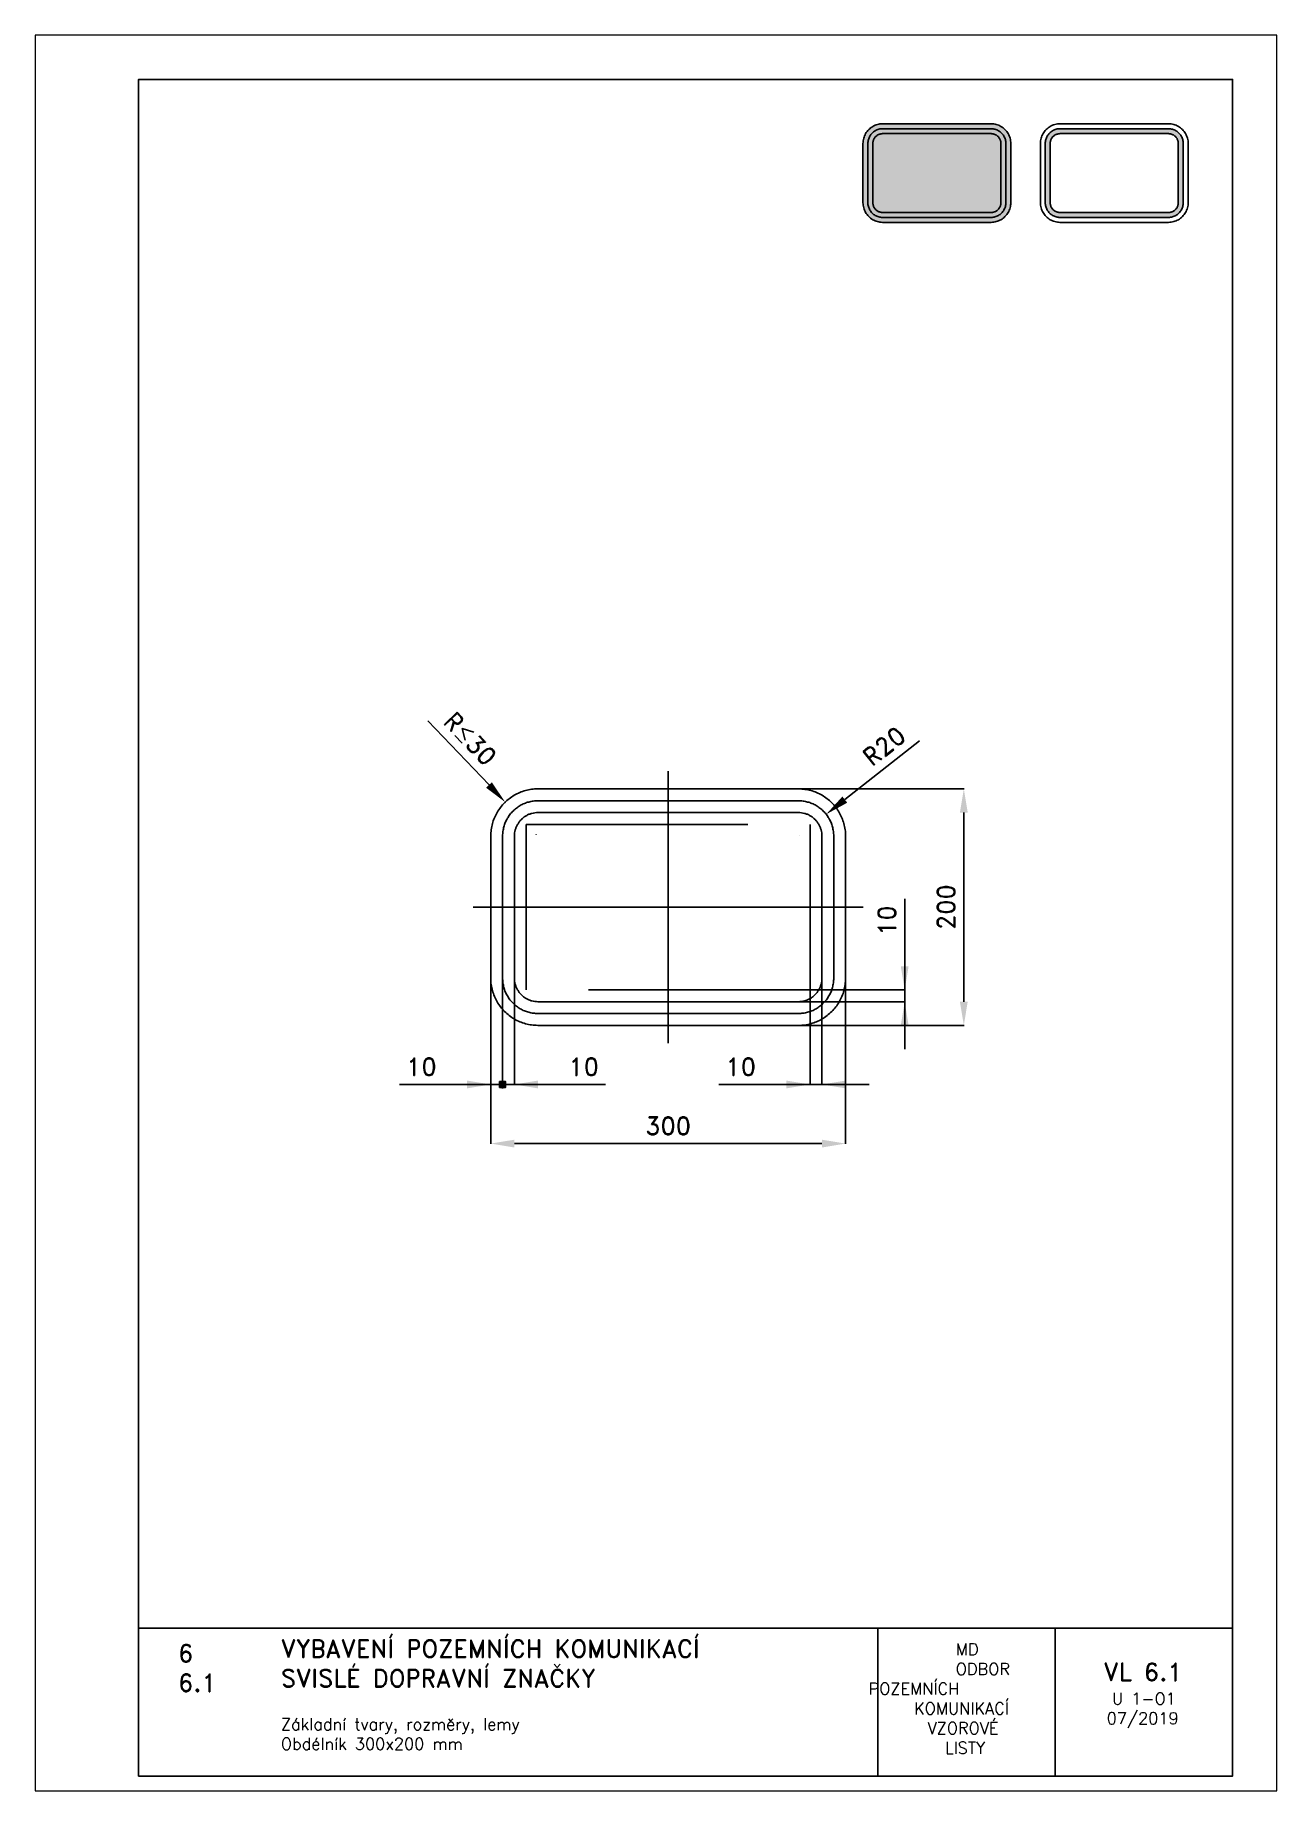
# Paper-space layout 'U 1-O1-Obdélník (300x200)' of a CAD drawing. Header units: millimetres. Extents: x 0 to 210, y 0 to 297.
# The model-space entities are those that its viewports show. They can reach past a viewport. Long polylines and large blocks are cut down to what shows.
import ezdxf

# ---------------------------------------------------------------- set-up
doc = ezdxf.new("R2010")
doc.units = ezdxf.units.MM
doc.header["$LTSCALE"] = 5
doc.linetypes.add('ČERCHOVANÁX2', pattern=[2, 1, -0.5, 0, -0.5])
doc.linetypes.add('ČÁRKOVANÁX2', pattern=[1.5, 1, -0.5])
for name, color, linetype in [('Kóty', 2, 'Continuous'), ('Rozpiska', 7, 'Continuous'), ('Značka', 7, 'Continuous')]:
    doc.layers.add(name, color=color, linetype=linetype)
doc.layers.add('Rámeček', color=6, linetype='Continuous', plot=False)
doc.styles.get("Standard").update_dxf_attribs({"font": 'romand.shx', "height": 15})
doc.dimstyles.get("Standard").update_dxf_attribs({"dimtxt": 15, "dimasz": 20, "dimexe": 0.18, "dimexo": 0.0625, "dimgap": 7.5, "dimtad": 1, "dimdec": 0, "dimzin": 0, "dimdsep": 46, "dimtxsty": 'Standard', "dimcen": 0.09, "dimadec": 0, "dimazin": 0, "dimtfac": 1, "dimtdec": 0, "dimtofl": 0, "dimtmove": 0, "dimatfit": 3, "dimfxl": 1, "dimtolj": 1, "dimtzin": 0, "dimarcsym": 0})

psp = doc.layouts.new('U 1-O1-Obdélník (300x200)')

# ---------------------------------------------------------------- texts
at = {"layer": 'Rozpiska', "color": 7, "attachment_point": 1}
for s, width, insert, char_height in [('6', 149.0422, (24.17, 24.77), 3), ('{\\C6;VYBAVENÍ POZEMNÍCH KOMUNIKACÍ\\P}SVISLÉ DOPRAVNÍ ZNAČKY{\\H1.34524x; }', 149.0422, (41.56, 25.56), 3), ('\\pi14.7414;{\\C6;MD\\P\\pi2.36044;}ODBOR POZEMNÍCH{\\H1.57143x; }\\P\\pi7.69378;KOMUNIKACÍ{\\H1.5x; }\\P\\pi9.97949;{\\C6;VZOROVÉ\\H1.47619x; \\H0.67742x;\\P\\pi12.93187;LISTY\\H1.26984x; }', 33.1018, (140.95, 24.95), 2), ('\\pi1.03113;{\\H1.5x;\\C6;VL 6.1\\P\\pi2.45967;\\H0.66667x;U 1-O1\\H1.66666x; \\H0.6x;\\P\\pi1.5549;07/2019\\H1.80159x; }', 16.0623, (179.66, 21.61), 2), ('6.1', 149.0422, (24.17, 19.78), 3), ('{\\C6;Základní tvary, rozměry, lemy\\P}Obdélník 300x200 mm{\\H1.83333x; }', 149.0422, (41.56, 12.29), 2)]:
    psp.add_mtext_dynamic_manual_height_columns(s, width=width, gutter_width=100, heights=[0], dxfattribs=dict(at, insert=insert, char_height=char_height))

msp = doc.modelspace()

# ---------------------------------------------------------------- texts
at = {"layer": 'Kóty', "char_height": 15, "attachment_point": 5}
for s, insert, rotation in [('\\A1;R{\\A0;≤}30', (-17.4, 242.4), 313.5355), ('\\A1;10', (335, 88.6), 90)]:
    msp.add_mtext(s, dxfattribs=dict(at, insert=insert, rotation=rotation))
for insert in [(-58.6, -35), (78.6, -35), (211.4, -35)]:
    msp.add_mtext('\\A1;10', dxfattribs=dict(at, insert=insert))

# ---------------------------------------------------------------- blocks, each defined once
blk = doc.blocks.new('*D0')
at = {"layer": 'Defpoints', "color": 0, "transparency": 16777216}
for p in [(0, 40), (300, 40), (0, -100)]:
    blk.add_point(p, dxfattribs=at)
at = {"layer": 'Kóty', "color": 0, "lineweight": -2, "transparency": 16777216}
for p, q in [((0, 39.9), (0, -100.2)), ((300, 39.9), (300, -100.2)), ((280, -100), (20, -100))]:
    blk.add_line(p, q, dxfattribs=at)
at = {"layer": 'Kóty', "color": 0, "transparency": 16777216}
for points in [[(20, -96.7), (20, -103.3), (0, -100)], [(280, -96.7), (280, -103.3), (300, -100)]]:
    blk.add_solid(points, dxfattribs=at)
at = {"layer": 'Kóty', "color": 0, "transparency": 16777216, "insert": (150, -85), "char_height": 15, "attachment_point": 5}
blk.add_mtext('\\A1;300', dxfattribs=at)
blk = doc.blocks.new('*D1')
at = {"layer": 'Defpoints', "color": 0, "transparency": 16777216}
for p in [(260, 200), (400, 200), (260, 0)]:
    blk.add_point(p, dxfattribs=at)
at = {"layer": 'Kóty', "color": 0, "lineweight": -2, "transparency": 16777216}
for p, q in [((260.1, 200), (400.2, 200)), ((400, 20), (400, 180)), ((260.1, 0), (400.2, 0))]:
    blk.add_line(p, q, dxfattribs=at)
at = {"layer": 'Kóty', "color": 0, "transparency": 16777216}
for points in [[(396.7, 180), (403.3, 180), (400, 200)], [(396.7, 20), (403.3, 20), (400, 0)]]:
    blk.add_solid(points, dxfattribs=at)
at = {"layer": 'Kóty', "color": 0, "transparency": 16777216, "insert": (385, 100), "char_height": 15, "attachment_point": 5, "rotation": 90}
blk.add_mtext('\\A1;200', dxfattribs=at)
blk = doc.blocks.new('*D2')
at = {"layer": 'Defpoints', "color": 0, "transparency": 16777216}
for p in [(283.6, 178.5), (261.2, 161)]:
    blk.add_point(p, dxfattribs=at)
at = {"layer": 'Kóty', "color": 0, "lineweight": -2, "transparency": 16777216}
for p, q in [((362.6, 240.7), (299.3, 190.9)), ((261.2, 161), (261.3, 161)), ((261.2, 160.9), (261.2, 161))]:
    blk.add_line(p, q, dxfattribs=at)
at = {"layer": 'Kóty', "color": 0, "transparency": 16777216}
blk.add_solid([(297.3, 193.5), (301.4, 188.3), (283.6, 178.5)], dxfattribs=at)
at = {"layer": 'Kóty', "color": 0, "transparency": 16777216, "insert": (332.6, 236.2), "char_height": 15, "attachment_point": 5, "rotation": 38.1995}
blk.add_mtext('\\A1;R20', dxfattribs=at)

# ---------------------------------------------------------------- dimensions: what is measured, and where the dimension line sits
at = {"layer": 'Kóty'}
dim = msp.add_radius_dim(center=(261.2, 161), mpoint=(283.6, 178.5), text='R20', dimstyle='Standard', dxfattribs=at)
dim.commit()
dim.dimension.update_dxf_attribs({"geometry": '*D2', "text_midpoint": (341.9, 224.4), "dimtype": 164})
dim = msp.add_linear_dim(base=(400, 200), p1=(260, 0), p2=(260, 200), angle=90, dimstyle='Standard', dxfattribs=at)
dim.commit()
dim.dimension.update_dxf_attribs({"geometry": '*D1', "text_midpoint": (385, 100)})
dim = msp.add_linear_dim(base=(0, -100), p1=(300, 40), p2=(0, 40), dimstyle='Standard', dxfattribs=at)
dim.commit()
dim.dimension.update_dxf_attribs({"geometry": '*D0', "text_midpoint": (150, -85)})

# ---------------------------------------------------------------- hatches: boundary and pattern name
at = {"layer": 'Kóty'}
h = msp.add_hatch(color=256, dxfattribs=at)
h.dxf.hatch_style = 1
h.paths.add_polyline_path([(7.5, -52.5), (12.5, -52.5), (12.5, -47.5), (7.5, -47.5)])

# ---------------------------------------------------------------- linework, layer by layer
for p, q in [((-53.1, 257.5), (-1.5, 203.3)), ((38.4, 161.1), (38.4, 161.3)), ((38.4, 161.2), (38.5, 161.2)), ((350, 107.1), (350, -20)), ((350, 50), (350, 107.1)), ((0, 39.9), (0, -50.2)), ((10, 39.9), (10, -53.5)), ((10, 39.9), (10, -53.5)), ((10, 39.9), (10, -53.5)), ((10, 39.9), (10, -53.5)), ((20, 39.9), (20, -50.2)), ((270, 29.9), (270, -50.2)), ((270.1, 30), (350.2, 30)), ((280, 39.9), (280, -50.2)), ((260.1, 20), (350.2, 20)), ((97.1, -50), (-77.1, -50)), ((40, -50), (97.1, -50)), ((192.9, -50), (320, -50)), ((250, -50), (192.9, -50))]:
    msp.add_line(p, q, dxfattribs=at)
msp.add_lwpolyline([(7.5, -52.5), (12.5, -52.5), (12.5, -47.5), (7.5, -47.5)], close=True, dxfattribs=at)
msp.add_arc((38.4, 161.2), 38, 133.2644, 134.5413, dxfattribs=at)
for points in [[(0.9, 205.6), (-4, 201), (12.2, 188.8)], [(346.7, 50), (353.3, 50), (350, 30)], [(346.7, 0), (353.3, 0), (350, 20)], [(-20, -46.7), (-20, -53.3), (0, -50)], [(40, -46.7), (40, -53.3), (20, -50)], [(250, -46.7), (250, -53.3), (270, -50)], [(300, -46.7), (300, -53.3), (280, -50)]]:
    msp.add_solid(points, dxfattribs=at)
at = {"layer": 'Značka', "color": 6, "linetype": 'ČERCHOVANÁX2', "lineweight": 25, "ltscale": 5}
for p, q in [((150, 215), (150, -15)), ((315, 100), (-15, 100))]:
    msp.add_line(p, q, dxfattribs=at)
at = {"layer": 'Značka', "color": 5}
for points in [[(40, 0), (39.8, 0), (39.7, 0, -0.03218), (34.5, 0.4, -0.035443), (29.4, 1.4, -0.036267), (24.5, 3.1, -0.03442), (19.9, 5.4, -0.033722), (15.6, 8.3, -0.034085), (11.7, 11.7, -0.034209), (8.3, 15.6, -0.034229), (5.4, 19.9, -0.034045), (3.1, 24.5, -0.033412), (1.4, 29.4, -0.034127), (0.3, 34.5, -0.036745), (0, 39.7), (0, 39.8), (0, 40), (0, 160), (0, 160.2), (0, 160.3, -0.03218), (0.4, 165.5, -0.035444), (1.4, 170.6, -0.036266), (3.1, 175.5, -0.034419), (5.4, 180.1, -0.033723), (8.3, 184.4, -0.034085), (11.7, 188.3, -0.034206), (15.6, 191.7, -0.03423), (19.9, 194.6, -0.034045), (24.5, 196.9, -0.033416), (29.4, 198.6, -0.034129), (34.5, 199.7, -0.036747), (39.7, 200), (39.8, 200), (40, 200), (260, 200), (260.2, 200), (260.3, 200, -0.032179), (265.5, 199.6, -0.035441), (270.6, 198.6, -0.03627), (275.5, 196.9, -0.034425), (280.1, 194.6, -0.033724), (284.4, 191.7, -0.034084), (288.3, 188.3, -0.03421), (291.7, 184.4, -0.034229), (294.6, 180.1, -0.034041), (296.9, 175.5, -0.033411), (298.6, 170.6, -0.034123), (299.7, 165.5, -0.036741), (300, 160.3), (300, 160.2), (300, 160), (300, 40), (300, 39.8), (300, 39.7, -0.032173), (299.6, 34.5, -0.035442), (298.6, 29.4, -0.036265), (296.9, 24.5, -0.034418), (294.6, 19.9, -0.033721), (291.7, 15.6, -0.034088), (288.3, 11.7, -0.03421), (284.4, 8.3, -0.034232), (280.1, 5.4, -0.034047), (275.5, 3.1, -0.033411), (270.6, 1.4, -0.034127), (265.5, 0.3, -0.036745), (260.3, 0), (260.2, 0), (260, 0), (40, 0)], [(40, 10), (39.9, 10), (39.8, 10, -0.03218), (35.9, 10.3, -0.035444), (32.1, 11.1, -0.036267), (28.4, 12.3, -0.034421), (24.9, 14.1, -0.033721), (21.7, 16.2, -0.034085), (18.8, 18.8, -0.034208), (16.2, 21.7, -0.034229), (14.1, 24.9, -0.034044), (12.3, 28.4, -0.033413), (11.1, 32.1, -0.034127), (10.3, 35.9, -0.036745), (10, 39.8), (10, 39.9), (10, 40), (10, 160), (10, 160.1), (10, 160.2, -0.03218), (10.3, 164.1, -0.035444), (11.1, 167.9, -0.036265), (12.3, 171.6, -0.03442), (14.1, 175.1, -0.033723), (16.2, 178.3, -0.034084), (18.8, 181.2, -0.034207), (21.7, 183.8, -0.034229), (24.9, 185.9, -0.034048), (28.4, 187.7, -0.033412), (32.1, 188.9, -0.034129), (35.9, 189.7, -0.036749), (39.8, 190), (39.9, 190), (40, 190), (260, 190), (260.1, 190), (260.2, 190, -0.032179), (264.1, 189.7, -0.035441), (267.9, 188.9, -0.036263), (271.6, 187.7, -0.034421), (275.1, 185.9, -0.033723), (278.3, 183.8, -0.034082), (281.2, 181.2, -0.034205), (283.8, 178.3, -0.034226), (285.9, 175.1, -0.03405), (287.7, 171.6, -0.033416), (288.9, 167.9, -0.034129), (289.7, 164.1, -0.036741), (290, 160.2), (290, 160.1), (290, 160), (290, 40), (290, 39.9), (290, 39.8, -0.032179), (289.7, 35.9, -0.03545), (288.9, 32.1, -0.036267), (287.7, 28.4, -0.034417), (285.9, 24.9, -0.033724), (283.8, 21.7, -0.034085), (281.2, 18.8, -0.034207), (278.3, 16.2, -0.034232), (275.1, 14.1, -0.034045), (271.6, 12.3, -0.033414), (267.9, 11.1, -0.034125), (264.1, 10.3, -0.036745), (260.2, 10), (260.1, 10), (260, 10), (40, 10)], [(40, 20), (260, 20), (260.1, 20), (260.2, 20, 0.03218), (262.7, 20.2, 0.035444), (265.3, 20.7, 0.036267), (267.7, 21.5, 0.034416), (270, 22.7, 0.033719), (272.2, 24.1, 0.034078), (274.1, 25.9, 0.034214), (275.9, 27.8, 0.034222), (277.3, 30, 0.034048), (278.5, 32.3, 0.033405), (279.3, 34.7, 0.034129), (279.8, 37.3, 0.036741), (280, 39.8), (280, 39.9), (280, 40), (280, 160), (280, 160.1), (280, 160.2, 0.032179), (279.8, 162.7, 0.035441), (279.3, 165.3, 0.036259), (278.5, 167.7, 0.034417), (277.3, 170, 0.033722), (275.9, 172.2, 0.034077), (274.1, 174.1, 0.03421), (272.2, 175.9, 0.034231), (270, 177.3, 0.034044), (267.7, 178.5, 0.033412), (265.3, 179.3, 0.034122), (262.7, 179.8, 0.036741), (260.2, 180), (260.1, 180), (260, 180), (40, 180), (39.9, 180), (39.8, 180, 0.032173), (37.3, 179.8, 0.035442), (34.7, 179.3, 0.036265), (32.3, 178.5, 0.034419), (30, 177.3, 0.03372), (27.8, 175.9, 0.034088), (25.9, 174.1, 0.034211), (24.1, 172.2, 0.034232), (22.7, 170, 0.034047), (21.5, 167.7, 0.033411), (20.7, 165.3, 0.034128), (20.2, 162.7, 0.036744), (20, 160.2), (20, 160.1), (20, 160), (20, 40), (20, 39.9), (20, 39.8, 0.03218), (20.2, 37.3, 0.035443), (20.7, 34.7, 0.036267), (21.5, 32.3, 0.034421), (22.7, 30, 0.03372), (24.1, 27.8, 0.034085), (25.9, 25.9, 0.03421), (27.8, 24.1, 0.034229), (30, 22.7, 0.034044), (32.3, 21.5, 0.033411), (34.7, 20.7, 0.034128), (37.3, 20.2, 0.036745), (39.8, 20), (39.9, 20), (40, 20)]]:
    msp.add_lwpolyline(points, format="xyb", dxfattribs=at)
at = {"layer": 'Značka', "color": 7, "linetype": 'ČÁRKOVANÁX2', "ltscale": 1.5}
msp.add_lwpolyline([(30, 30), (30, 170), (270, 170), (270, 30), (30, 30)], dxfattribs=at)

msp.set_redraw_order([(e.dxf.handle, doc.entitydb.next_handle()) for e in msp.query("TEXT MTEXT ATTDEF DIMENSION ARC_DIMENSION")])  # texts and dimensions are drawn at this point

# ---------------------------------------------------------------- hatches: boundary and pattern name
at = {"layer": 'Značka'}
h = psp.add_hatch(color=50, dxfattribs=at)
h.dxf.hatch_style = 1
edge = h.paths.add_edge_path()
edge.add_line((143.33, 265.33), (143.32, 265.33))
edge.add_line((143.32, 265.33), (143.31, 265.33))
edge.add_arc((143.33, 268.69), 3.36, 262.3068, 269.6794, ccw=False)
edge.add_arc((143.28, 268.39), 3.05, 254.202, 262.3216, ccw=False)
edge.add_arc((143.2, 268.34), 2.98, 247.1661, 255.4742, ccw=False)
edge.add_arc((143.26, 268.48), 3.14, 239.2873, 247.1728, ccw=False)
edge.add_arc((143.25, 268.56), 3.2, 232.4432, 240.1687, ccw=False)
edge.add_arc((143.23, 268.54), 3.17, 224.6398, 232.4486, ccw=False)
edge.add_arc((143.19, 268.56), 3.16, 217.5704, 225.4074, ccw=False)
edge.add_arc((143.19, 268.56), 3.16, 209.7383, 217.5799, ccw=False)
edge.add_arc((143.18, 268.6), 3.17, 202.6902, 210.4896, ccw=False)
edge.add_arc((143.24, 268.63), 3.24, 195.0379, 202.6926, ccw=False)
edge.add_arc((143.17, 268.65), 3.17, 188.0097, 195.828, ccw=False)
edge.add_arc((142.94, 268.62), 2.94, 179.6099, 188.0274, ccw=False)
edge.add_line((140, 268.64), (140, 268.65))
edge.add_line((140, 268.65), (140, 268.67))
edge.add_line((140, 268.67), (140, 278.67))
edge.add_line((140, 278.67), (140, 278.68))
edge.add_line((140, 278.68), (140, 278.69))
edge.add_arc((143.36, 278.67), 3.36, 172.3068, 179.6795, ccw=False)
edge.add_arc((143.05, 278.72), 3.05, 164.2024, 172.322, ccw=False)
edge.add_arc((143, 278.8), 2.98, 157.1672, 165.4752, ccw=False)
edge.add_arc((143.15, 278.74), 3.14, 149.2875, 157.1726, ccw=False)
edge.add_arc((143.23, 278.75), 3.2, 142.4425, 150.1682, ccw=False)
edge.add_arc((143.2, 278.77), 3.17, 134.6355, 142.4441, ccw=False)
edge.add_arc((143.23, 278.81), 3.16, 127.5715, 135.408, ccw=False)
edge.add_arc((143.23, 278.81), 3.16, 119.7446, 127.5865, ccw=False)
edge.add_arc((143.27, 278.82), 3.17, 112.6846, 120.4841, ccw=False)
edge.add_arc((143.29, 278.76), 3.24, 105.0349, 112.6906, ccw=False)
edge.add_arc((143.32, 278.83), 3.17, 98.0107, 105.8294, ccw=False)
edge.add_arc((143.29, 279.06), 2.94, 89.6143, 98.0323, ccw=False)
edge.add_line((143.31, 282), (143.32, 282))
edge.add_line((143.32, 282), (143.33, 282))
edge.add_line((143.33, 282), (161.67, 282))
edge.add_line((161.67, 282), (161.68, 282))
edge.add_line((161.68, 282), (161.69, 282))
edge.add_arc((161.67, 278.64), 3.36, 82.3047, 89.6771, ccw=False)
edge.add_arc((161.72, 278.95), 3.05, 74.1992, 82.3183, ccw=False)
edge.add_arc((161.8, 279), 2.98, 67.1728, 75.4817, ccw=False)
edge.add_arc((161.74, 278.85), 3.14, 59.289, 67.1755, ccw=False)
edge.add_arc((161.75, 278.77), 3.2, 52.4377, 60.1638, ccw=False)
edge.add_arc((161.77, 278.8), 3.17, 44.6331, 52.4415, ccw=False)
edge.add_arc((161.81, 278.77), 3.16, 37.5762, 45.4135, ccw=False)
edge.add_arc((161.81, 278.77), 3.16, 29.7447, 37.5864, ccw=False)
edge.add_arc((161.81, 278.73), 3.17, 22.6806, 30.4792, ccw=False)
edge.add_arc((161.76, 278.71), 3.24, 15.0377, 22.6921, ccw=False)
edge.add_arc((161.83, 278.68), 3.17, 8.0118, 15.8292, ccw=False)
edge.add_arc((162.06, 278.71), 2.94, -0.3854, 8.0312, ccw=False)
edge.add_line((165, 278.69), (165, 278.68))
edge.add_line((165, 278.68), (165, 278.67))
edge.add_line((165, 278.67), (165, 268.67))
edge.add_line((165, 268.67), (165, 268.65))
edge.add_line((165, 268.65), (165, 268.64))
edge.add_arc((161.64, 268.66), 3.36, 352.3053, 359.6763, ccw=False)
edge.add_arc((161.95, 268.62), 3.05, 344.1987, 352.318, ccw=False)
edge.add_arc((162, 268.53), 2.98, 337.1724, 345.4801, ccw=False)
edge.add_arc((161.85, 268.6), 3.14, 329.2897, 337.1747, ccw=False)
edge.add_arc((161.77, 268.59), 3.21, 322.4386, 330.1641, ccw=False)
edge.add_arc((161.8, 268.57), 3.17, 314.637, 322.4464, ccw=False)
edge.add_arc((161.77, 268.53), 3.16, 307.5754, 315.4127, ccw=False)
edge.add_arc((161.78, 268.53), 3.16, 299.7379, 307.5803, ccw=False)
edge.add_arc((161.73, 268.52), 3.17, 292.6854, 300.4855, ccw=False)
edge.add_arc((161.71, 268.58), 3.24, 285.0402, 292.6947, ccw=False)
edge.add_arc((161.68, 268.5), 3.17, 278.0101, 285.8285, ccw=False)
edge.add_arc((161.71, 268.27), 2.94, 269.6095, 278.027, ccw=False)
edge.add_line((161.69, 265.33), (161.68, 265.33))
edge.add_line((161.68, 265.33), (161.67, 265.33))
edge.add_line((161.67, 265.33), (143.33, 265.33))
h = psp.add_hatch(color=249, dxfattribs=at)
h.dxf.hatch_style = 1
edge = h.paths.add_edge_path()
edge.add_line((143.33, 266.17), (143.32, 266.17))
edge.add_line((143.32, 266.17), (143.31, 266.17))
edge.add_arc((143.33, 268.68), 2.52, 262.306, 269.6786, ccw=False)
edge.add_arc((143.3, 268.46), 2.29, 254.2022, 262.3219, ccw=False)
edge.add_arc((143.23, 268.42), 2.24, 247.1657, 255.4739, ccw=False)
edge.add_arc((143.28, 268.53), 2.36, 239.2884, 247.1741, ccw=False)
edge.add_arc((143.27, 268.59), 2.4, 232.4428, 240.1681, ccw=False)
edge.add_arc((143.26, 268.57), 2.38, 224.6391, 232.4478, ccw=False)
edge.add_arc((143.23, 268.59), 2.37, 217.5705, 225.4074, ccw=False)
edge.add_arc((143.23, 268.59), 2.37, 209.7394, 217.581, ccw=False)
edge.add_arc((143.22, 268.62), 2.38, 202.6891, 210.4885, ccw=False)
edge.add_arc((143.27, 268.64), 2.43, 195.0381, 202.693, ccw=False)
edge.add_arc((143.21, 268.66), 2.38, 188.0092, 195.8277, ccw=False)
edge.add_arc((143.04, 268.63), 2.2, 179.6108, 188.0283, ccw=False)
edge.add_line((140.83, 268.65), (140.83, 268.66))
edge.add_line((140.83, 268.66), (140.83, 268.67))
edge.add_line((140.83, 268.67), (140.83, 278.67))
edge.add_line((140.83, 278.67), (140.83, 278.68))
edge.add_line((140.83, 278.68), (140.83, 278.69))
edge.add_arc((143.35, 278.67), 2.52, 172.3053, 179.6778, ccw=False)
edge.add_arc((143.12, 278.7), 2.29, 164.2025, 172.3222, ccw=False)
edge.add_arc((143.09, 278.77), 2.24, 157.1683, 165.4761, ccw=False)
edge.add_arc((143.2, 278.72), 2.36, 149.2865, 157.172, ccw=False)
edge.add_arc((143.26, 278.73), 2.4, 142.4401, 150.1659, ccw=False)
edge.add_arc((143.24, 278.74), 2.38, 134.6401, 142.4487, ccw=False)
edge.add_arc((143.25, 278.77), 2.37, 127.5739, 135.4106, ccw=False)
edge.add_arc((143.25, 278.77), 2.37, 119.7332, 127.5749, ccw=False)
edge.add_arc((143.29, 278.78), 2.38, 112.7006, 120.5007, ccw=False)
edge.add_arc((143.3, 278.73), 2.43, 105.0354, 112.6901, ccw=False)
edge.add_arc((143.32, 278.79), 2.38, 98.0105, 105.8293, ccw=False)
edge.add_arc((143.3, 278.96), 2.2, 89.603, 98.0214, ccw=False)
edge.add_line((143.31, 281.17), (143.32, 281.17))
edge.add_line((143.32, 281.17), (143.33, 281.17))
edge.add_line((143.33, 281.17), (161.67, 281.17))
edge.add_line((161.67, 281.17), (161.68, 281.17))
edge.add_line((161.68, 281.17), (161.69, 281.17))
edge.add_arc((161.67, 278.65), 2.52, 82.3112, 89.6837, ccw=False)
edge.add_arc((161.7, 278.88), 2.29, 74.2028, 82.3219, ccw=False)
edge.add_arc((161.77, 278.91), 2.24, 67.1644, 75.4716, ccw=False)
edge.add_arc((161.72, 278.8), 2.36, 59.2812, 67.1668, ccw=False)
edge.add_arc((161.73, 278.74), 2.4, 52.4388, 60.1647, ccw=False)
edge.add_arc((161.74, 278.76), 2.38, 44.6437, 52.4517, ccw=False)
edge.add_arc((161.77, 278.75), 2.37, 37.5771, 45.4133, ccw=False)
edge.add_arc((161.77, 278.75), 2.37, 29.7328, 37.5737, ccw=False)
edge.add_arc((161.78, 278.71), 2.38, 22.6977, 30.4984, ccw=False)
edge.add_arc((161.73, 278.7), 2.43, 15.0359, 22.6915, ccw=False)
edge.add_arc((161.79, 278.68), 2.38, 8.0127, 15.8314, ccw=False)
edge.add_arc((161.96, 278.7), 2.2, -0.3962, 8.0204, ccw=False)
edge.add_line((164.17, 278.69), (164.17, 278.68))
edge.add_line((164.17, 278.68), (164.17, 278.67))
edge.add_line((164.17, 278.67), (164.17, 268.67))
edge.add_line((164.17, 268.67), (164.17, 268.66))
edge.add_line((164.17, 268.66), (164.17, 268.65))
edge.add_arc((161.65, 268.66), 2.52, 352.312, 359.6844, ccw=False)
edge.add_arc((161.88, 268.63), 2.29, 344.2015, 352.3226, ccw=False)
edge.add_arc((161.91, 268.57), 2.24, 337.1615, 345.4697, ccw=False)
edge.add_arc((161.8, 268.61), 2.36, 329.2837, 337.1683, ccw=False)
edge.add_arc((161.74, 268.61), 2.4, 322.4412, 330.1673, ccw=False)
edge.add_arc((161.76, 268.59), 2.38, 314.6424, 322.4511, ccw=False)
edge.add_arc((161.75, 268.56), 2.37, 307.5736, 315.4102, ccw=False)
edge.add_arc((161.75, 268.56), 2.37, 299.7382, 307.5805, ccw=False)
edge.add_arc((161.72, 268.56), 2.38, 292.6864, 300.486, ccw=False)
edge.add_arc((161.7, 268.6), 2.43, 285.0389, 292.6941, ccw=False)
edge.add_arc((161.68, 268.54), 2.38, 278.0117, 285.8295, ccw=False)
edge.add_arc((161.7, 268.37), 2.2, 269.6107, 278.0282, ccw=False)
edge.add_line((161.69, 266.17), (161.68, 266.17))
edge.add_line((161.68, 266.17), (161.67, 266.17))
edge.add_line((161.67, 266.17), (143.33, 266.17))
edge = h.paths.add_edge_path(flags=16)
edge.add_line((143.33, 267), (161.67, 267))
edge.add_line((161.67, 267), (161.67, 267))
edge.add_line((161.67, 267), (161.68, 267))
edge.add_arc((161.67, 268.68), 1.68, 270.3199, 277.6925)
edge.add_arc((161.69, 268.53), 1.52, 277.6837, 285.8035)
edge.add_arc((161.73, 268.5), 1.49, 284.5193, 292.8274)
edge.add_arc((161.7, 268.58), 1.57, 292.8325, 300.717)
edge.add_arc((161.71, 268.62), 1.6, 299.827, 307.5519)
edge.add_arc((161.72, 268.6), 1.59, 307.5574, 315.3646)
edge.add_arc((161.74, 268.61), 1.58, 314.5822, 322.4203)
edge.add_arc((161.74, 268.61), 1.58, 322.4328, 330.273)
edge.add_arc((161.74, 268.63), 1.59, 329.5062, 337.3063)
edge.add_arc((161.71, 268.65), 1.62, 337.31, 344.963)
edge.add_arc((161.75, 268.66), 1.59, 344.1706, 351.9893)
edge.add_arc((161.86, 268.64), 1.47, 351.9795, 360.3961)
edge.add_line((163.33, 268.65), (163.33, 268.66))
edge.add_line((163.33, 268.66), (163.33, 268.67))
edge.add_line((163.33, 268.67), (163.33, 278.67))
edge.add_line((163.33, 278.67), (163.33, 278.67))
edge.add_line((163.33, 278.67), (163.33, 278.68))
edge.add_arc((161.66, 278.67), 1.68, 0.3222, 7.6946)
edge.add_arc((161.81, 278.69), 1.53, 7.6753, 15.7945)
edge.add_arc((161.83, 278.73), 1.49, 14.5265, 22.8329)
edge.add_arc((161.76, 278.7), 1.57, 22.8304, 30.7151)
edge.add_arc((161.72, 278.71), 1.6, 29.8211, 37.5467)
edge.add_arc((161.73, 278.72), 1.59, 37.5593, 45.3661)
edge.add_arc((161.72, 278.74), 1.58, 44.5855, 52.4228)
edge.add_arc((161.72, 278.74), 1.58, 52.4318, 60.2739)
edge.add_arc((161.7, 278.74), 1.59, 59.5056, 67.305)
edge.add_arc((161.69, 278.71), 1.62, 67.3113, 74.966)
edge.add_arc((161.67, 278.75), 1.59, 74.1709, 81.9881)
edge.add_arc((161.69, 278.86), 1.47, 81.979, 90.3958)
edge.add_line((161.68, 280.33), (161.67, 280.33))
edge.add_line((161.67, 280.33), (161.67, 280.33))
edge.add_line((161.67, 280.33), (143.33, 280.33))
edge.add_line((143.33, 280.33), (143.33, 280.33))
edge.add_line((143.33, 280.33), (143.32, 280.33))
edge.add_arc((143.33, 278.66), 1.68, 90.3236, 97.6947)
edge.add_arc((143.31, 278.81), 1.53, 97.6713, 105.7905)
edge.add_arc((143.27, 278.83), 1.49, 104.5308, 112.8384)
edge.add_arc((143.3, 278.76), 1.57, 112.8252, 120.7103)
edge.add_arc((143.29, 278.72), 1.6, 119.8275, 127.5527)
edge.add_arc((143.28, 278.73), 1.58, 127.5536, 135.363)
edge.add_arc((143.26, 278.72), 1.58, 134.5937, 142.4312)
edge.add_arc((143.26, 278.72), 1.58, 142.4188, 150.2612)
edge.add_arc((143.26, 278.7), 1.59, 149.5112, 157.3112)
edge.add_arc((143.29, 278.69), 1.62, 157.3094, 164.9638)
edge.add_arc((143.25, 278.67), 1.59, 164.1703, 171.9887)
edge.add_arc((143.14, 278.69), 1.47, 171.9721, 180.3895)
edge.add_line((141.67, 278.68), (141.67, 278.67))
edge.add_line((141.67, 278.67), (141.67, 278.67))
edge.add_line((141.67, 278.67), (141.67, 268.67))
edge.add_line((141.67, 268.67), (141.67, 268.66))
edge.add_line((141.67, 268.66), (141.67, 268.65))
edge.add_arc((143.34, 268.66), 1.68, 180.3207, 187.6932)
edge.add_arc((143.19, 268.64), 1.53, 187.6798, 195.7993)
edge.add_arc((143.17, 268.6), 1.49, 194.5243, 202.8324)
edge.add_arc((143.24, 268.63), 1.57, 202.827, 210.7125)
edge.add_arc((143.28, 268.63), 1.6, 209.833, 217.5582)
edge.add_arc((143.27, 268.62), 1.59, 217.5523, 225.3609)
edge.add_arc((143.28, 268.6), 1.58, 224.5909, 232.4281)
edge.add_arc((143.28, 268.6), 1.58, 232.4191, 240.2608)
edge.add_arc((143.3, 268.59), 1.59, 239.5125, 247.3119)
edge.add_arc((143.31, 268.62), 1.62, 247.3072, 254.9617)
edge.add_arc((143.33, 268.58), 1.59, 254.1707, 261.9892)
edge.add_arc((143.31, 268.47), 1.47, 261.9725, 270.3899)
edge.add_line((143.32, 267), (143.33, 267))
edge.add_line((143.33, 267), (143.33, 267))
h = psp.add_hatch(color=249, dxfattribs=at)
h.dxf.hatch_style = 1
edge = h.paths.add_edge_path()
edge.add_line((173.33, 266.17), (173.32, 266.17))
edge.add_line((173.32, 266.17), (173.31, 266.17))
edge.add_arc((173.33, 268.68), 2.52, 262.306, 269.6786, ccw=False)
edge.add_arc((173.3, 268.46), 2.29, 254.2022, 262.3219, ccw=False)
edge.add_arc((173.23, 268.42), 2.24, 247.1657, 255.4739, ccw=False)
edge.add_arc((173.28, 268.53), 2.36, 239.2884, 247.1741, ccw=False)
edge.add_arc((173.27, 268.59), 2.4, 232.4428, 240.1681, ccw=False)
edge.add_arc((173.26, 268.57), 2.38, 224.6391, 232.4478, ccw=False)
edge.add_arc((173.23, 268.59), 2.37, 217.5705, 225.4074, ccw=False)
edge.add_arc((173.23, 268.59), 2.37, 209.7394, 217.581, ccw=False)
edge.add_arc((173.22, 268.62), 2.38, 202.6891, 210.4885, ccw=False)
edge.add_arc((173.27, 268.64), 2.43, 195.0381, 202.693, ccw=False)
edge.add_arc((173.21, 268.66), 2.38, 188.0092, 195.8277, ccw=False)
edge.add_arc((173.04, 268.63), 2.2, 179.6108, 188.0283, ccw=False)
edge.add_line((170.83, 268.65), (170.83, 268.66))
edge.add_line((170.83, 268.66), (170.83, 268.67))
edge.add_line((170.83, 268.67), (170.83, 278.67))
edge.add_line((170.83, 278.67), (170.83, 278.68))
edge.add_line((170.83, 278.68), (170.83, 278.69))
edge.add_arc((173.35, 278.67), 2.52, 172.3053, 179.6778, ccw=False)
edge.add_arc((173.12, 278.7), 2.29, 164.2025, 172.3222, ccw=False)
edge.add_arc((173.09, 278.77), 2.24, 157.1683, 165.4761, ccw=False)
edge.add_arc((173.2, 278.72), 2.36, 149.2865, 157.172, ccw=False)
edge.add_arc((173.26, 278.73), 2.4, 142.4401, 150.1659, ccw=False)
edge.add_arc((173.24, 278.74), 2.38, 134.6401, 142.4487, ccw=False)
edge.add_arc((173.25, 278.77), 2.37, 127.5739, 135.4106, ccw=False)
edge.add_arc((173.25, 278.77), 2.37, 119.7332, 127.5749, ccw=False)
edge.add_arc((173.29, 278.78), 2.38, 112.7006, 120.5007, ccw=False)
edge.add_arc((173.3, 278.73), 2.43, 105.0354, 112.6901, ccw=False)
edge.add_arc((173.32, 278.79), 2.38, 98.0105, 105.8293, ccw=False)
edge.add_arc((173.3, 278.96), 2.2, 89.603, 98.0214, ccw=False)
edge.add_line((173.31, 281.17), (173.32, 281.17))
edge.add_line((173.32, 281.17), (173.33, 281.17))
edge.add_line((173.33, 281.17), (191.67, 281.17))
edge.add_line((191.67, 281.17), (191.68, 281.17))
edge.add_line((191.68, 281.17), (191.69, 281.17))
edge.add_arc((191.67, 278.65), 2.52, 82.3112, 89.6837, ccw=False)
edge.add_arc((191.7, 278.88), 2.29, 74.2028, 82.3219, ccw=False)
edge.add_arc((191.77, 278.91), 2.24, 67.1644, 75.4716, ccw=False)
edge.add_arc((191.72, 278.8), 2.36, 59.2812, 67.1668, ccw=False)
edge.add_arc((191.73, 278.74), 2.4, 52.4388, 60.1647, ccw=False)
edge.add_arc((191.74, 278.76), 2.38, 44.6437, 52.4517, ccw=False)
edge.add_arc((191.77, 278.75), 2.37, 37.5771, 45.4133, ccw=False)
edge.add_arc((191.77, 278.75), 2.37, 29.7328, 37.5737, ccw=False)
edge.add_arc((191.78, 278.71), 2.38, 22.6977, 30.4984, ccw=False)
edge.add_arc((191.73, 278.7), 2.43, 15.0359, 22.6915, ccw=False)
edge.add_arc((191.79, 278.68), 2.38, 8.0127, 15.8314, ccw=False)
edge.add_arc((191.96, 278.7), 2.2, -0.3962, 8.0204, ccw=False)
edge.add_line((194.17, 278.69), (194.17, 278.68))
edge.add_line((194.17, 278.68), (194.17, 278.67))
edge.add_line((194.17, 278.67), (194.17, 268.67))
edge.add_line((194.17, 268.67), (194.17, 268.66))
edge.add_line((194.17, 268.66), (194.17, 268.65))
edge.add_arc((191.65, 268.66), 2.52, 352.312, 359.6844, ccw=False)
edge.add_arc((191.88, 268.63), 2.29, 344.2015, 352.3226, ccw=False)
edge.add_arc((191.91, 268.57), 2.24, 337.1615, 345.4697, ccw=False)
edge.add_arc((191.8, 268.61), 2.36, 329.2837, 337.1683, ccw=False)
edge.add_arc((191.74, 268.61), 2.4, 322.4412, 330.1673, ccw=False)
edge.add_arc((191.76, 268.59), 2.38, 314.6424, 322.4511, ccw=False)
edge.add_arc((191.75, 268.56), 2.37, 307.5736, 315.4102, ccw=False)
edge.add_arc((191.75, 268.56), 2.37, 299.7382, 307.5805, ccw=False)
edge.add_arc((191.72, 268.56), 2.38, 292.6864, 300.486, ccw=False)
edge.add_arc((191.7, 268.6), 2.43, 285.0389, 292.6941, ccw=False)
edge.add_arc((191.68, 268.54), 2.38, 278.0117, 285.8295, ccw=False)
edge.add_arc((191.7, 268.37), 2.2, 269.6107, 278.0282, ccw=False)
edge.add_line((191.69, 266.17), (191.68, 266.17))
edge.add_line((191.68, 266.17), (191.67, 266.17))
edge.add_line((191.67, 266.17), (173.33, 266.17))
edge = h.paths.add_edge_path(flags=16)
edge.add_line((173.33, 267), (191.67, 267))
edge.add_line((191.67, 267), (191.67, 267))
edge.add_line((191.67, 267), (191.68, 267))
edge.add_arc((191.67, 268.68), 1.68, 270.3199, 277.6925)
edge.add_arc((191.69, 268.53), 1.52, 277.6837, 285.8035)
edge.add_arc((191.73, 268.5), 1.49, 284.5193, 292.8274)
edge.add_arc((191.7, 268.58), 1.57, 292.8325, 300.717)
edge.add_arc((191.71, 268.62), 1.6, 299.827, 307.5519)
edge.add_arc((191.72, 268.6), 1.59, 307.5574, 315.3646)
edge.add_arc((191.74, 268.61), 1.58, 314.5822, 322.4203)
edge.add_arc((191.74, 268.61), 1.58, 322.4328, 330.273)
edge.add_arc((191.74, 268.63), 1.59, 329.5062, 337.3063)
edge.add_arc((191.71, 268.65), 1.62, 337.31, 344.963)
edge.add_arc((191.75, 268.66), 1.59, 344.1706, 351.9893)
edge.add_arc((191.86, 268.64), 1.47, 351.9795, 360.3961)
edge.add_line((193.33, 268.65), (193.33, 268.66))
edge.add_line((193.33, 268.66), (193.33, 268.67))
edge.add_line((193.33, 268.67), (193.33, 278.67))
edge.add_line((193.33, 278.67), (193.33, 278.67))
edge.add_line((193.33, 278.67), (193.33, 278.68))
edge.add_arc((191.66, 278.67), 1.68, 0.3222, 7.6946)
edge.add_arc((191.81, 278.69), 1.53, 7.6753, 15.7945)
edge.add_arc((191.83, 278.73), 1.49, 14.5265, 22.8329)
edge.add_arc((191.76, 278.7), 1.57, 22.8304, 30.7151)
edge.add_arc((191.72, 278.71), 1.6, 29.8211, 37.5467)
edge.add_arc((191.73, 278.72), 1.59, 37.5593, 45.3661)
edge.add_arc((191.72, 278.74), 1.58, 44.5855, 52.4228)
edge.add_arc((191.72, 278.74), 1.58, 52.4318, 60.2739)
edge.add_arc((191.7, 278.74), 1.59, 59.5056, 67.305)
edge.add_arc((191.69, 278.71), 1.62, 67.3113, 74.966)
edge.add_arc((191.67, 278.75), 1.59, 74.1709, 81.9881)
edge.add_arc((191.69, 278.86), 1.47, 81.979, 90.3958)
edge.add_line((191.68, 280.33), (191.67, 280.33))
edge.add_line((191.67, 280.33), (191.67, 280.33))
edge.add_line((191.67, 280.33), (173.33, 280.33))
edge.add_line((173.33, 280.33), (173.33, 280.33))
edge.add_line((173.33, 280.33), (173.32, 280.33))
edge.add_arc((173.33, 278.66), 1.68, 90.3236, 97.6947)
edge.add_arc((173.31, 278.81), 1.53, 97.6713, 105.7905)
edge.add_arc((173.27, 278.83), 1.49, 104.5308, 112.8384)
edge.add_arc((173.3, 278.76), 1.57, 112.8252, 120.7103)
edge.add_arc((173.29, 278.72), 1.6, 119.8275, 127.5527)
edge.add_arc((173.28, 278.73), 1.58, 127.5536, 135.363)
edge.add_arc((173.26, 278.72), 1.58, 134.5937, 142.4312)
edge.add_arc((173.26, 278.72), 1.58, 142.4188, 150.2612)
edge.add_arc((173.26, 278.7), 1.59, 149.5112, 157.3112)
edge.add_arc((173.29, 278.69), 1.62, 157.3094, 164.9638)
edge.add_arc((173.25, 278.67), 1.59, 164.1703, 171.9887)
edge.add_arc((173.14, 278.69), 1.47, 171.9721, 180.3895)
edge.add_line((171.67, 278.68), (171.67, 278.67))
edge.add_line((171.67, 278.67), (171.67, 278.67))
edge.add_line((171.67, 278.67), (171.67, 268.67))
edge.add_line((171.67, 268.67), (171.67, 268.66))
edge.add_line((171.67, 268.66), (171.67, 268.65))
edge.add_arc((173.34, 268.66), 1.68, 180.3207, 187.6932)
edge.add_arc((173.19, 268.64), 1.53, 187.6798, 195.7993)
edge.add_arc((173.17, 268.6), 1.49, 194.5243, 202.8324)
edge.add_arc((173.24, 268.63), 1.57, 202.827, 210.7125)
edge.add_arc((173.28, 268.63), 1.6, 209.833, 217.5582)
edge.add_arc((173.27, 268.62), 1.59, 217.5523, 225.3609)
edge.add_arc((173.28, 268.6), 1.58, 224.5909, 232.4281)
edge.add_arc((173.28, 268.6), 1.58, 232.4191, 240.2608)
edge.add_arc((173.3, 268.59), 1.59, 239.5125, 247.3119)
edge.add_arc((173.31, 268.62), 1.62, 247.3072, 254.9617)
edge.add_arc((173.33, 268.58), 1.59, 254.1707, 261.9892)
edge.add_arc((173.31, 268.47), 1.47, 261.9725, 270.3899)
edge.add_line((173.32, 267), (173.33, 267))
edge.add_line((173.33, 267), (173.33, 267))

# ---------------------------------------------------------------- linework, layer by layer
at = {"layer": 'Rozpiska', "color": 7}
for p, q in [((17.5, 27.5), (202.5, 27.5)), ((142.5, 27.5), (142.5, 2.5)), ((172.5, 27.5), (172.5, 2.5))]:
    psp.add_line(p, q, dxfattribs=at)
psp.add_lwpolyline([(17.5, 2.5), (202.5, 2.5), (202.5, 289.5), (17.5, 289.5)], close=True, dxfattribs=at)
at = {"layer": 'Značka', "color": 50}
psp.add_lwpolyline([(143.33, 265.33), (143.32, 265.33), (143.31, 265.33, -0.03218), (142.88, 265.36, -0.035443), (142.45, 265.45, -0.036267), (142.04, 265.59, -0.03442), (141.66, 265.78, -0.033722), (141.3, 266.02, -0.034085), (140.98, 266.31, -0.034209), (140.69, 266.63, -0.034229), (140.45, 266.99, -0.034045), (140.26, 267.38, -0.033412), (140.12, 267.79, -0.034127), (140.03, 268.21, -0.036745), (140, 268.64), (140, 268.65), (140, 268.67), (140, 278.67), (140, 278.68), (140, 278.69, -0.03218), (140.03, 279.12, -0.035444), (140.12, 279.55, -0.036266), (140.26, 279.96, -0.034419), (140.45, 280.34, -0.033723), (140.69, 280.7, -0.034085), (140.98, 281.02, -0.034206), (141.3, 281.31, -0.03423), (141.66, 281.55, -0.034045), (142.04, 281.74, -0.033416), (142.45, 281.88, -0.034129), (142.88, 281.97, -0.036747), (143.31, 282), (143.32, 282), (143.33, 282), (161.67, 282), (161.68, 282), (161.69, 282, -0.032179), (162.12, 281.97, -0.035441), (162.55, 281.88, -0.03627), (162.96, 281.74, -0.034425), (163.34, 281.55, -0.033724), (163.7, 281.31, -0.034084), (164.02, 281.02, -0.03421), (164.31, 280.7, -0.034229), (164.55, 280.34, -0.034041), (164.74, 279.95, -0.033411), (164.88, 279.55, -0.034123), (164.97, 279.12, -0.036741), (165, 278.69), (165, 278.68), (165, 278.67), (165, 268.67), (165, 268.65), (165, 268.64, -0.032173), (164.97, 268.21, -0.035442), (164.88, 267.79, -0.036265), (164.74, 267.38, -0.034418), (164.55, 266.99, -0.033721), (164.31, 266.63, -0.034088), (164.02, 266.31, -0.03421), (163.7, 266.02, -0.034232), (163.34, 265.78, -0.034047), (162.95, 265.59, -0.033411), (162.55, 265.45, -0.034127), (162.12, 265.36, -0.036745), (161.69, 265.33), (161.68, 265.33), (161.67, 265.33), (143.33, 265.33)], format="xyb", dxfattribs=at)
at = {"layer": 'Značka', "color": 249}
for points in [[(143.33, 266.17), (143.32, 266.17), (143.31, 266.17, -0.03218), (142.99, 266.19, -0.035444), (142.67, 266.26, -0.036267), (142.37, 266.36, -0.034421), (142.08, 266.5, -0.033721), (141.81, 266.68, -0.034085), (141.57, 266.9, -0.034208), (141.35, 267.14, -0.034229), (141.17, 267.41, -0.034044), (141.03, 267.7, -0.033413), (140.92, 268.01, -0.034127), (140.85, 268.32, -0.036745), (140.83, 268.65), (140.83, 268.66), (140.83, 268.67), (140.83, 278.67), (140.83, 278.68), (140.83, 278.69, -0.03218), (140.86, 279.01, -0.035444), (140.92, 279.33, -0.036265), (141.03, 279.63, -0.03442), (141.17, 279.92, -0.033723), (141.35, 280.19, -0.034084), (141.57, 280.43, -0.034207), (141.81, 280.65, -0.034229), (142.08, 280.83, -0.034048), (142.37, 280.97, -0.033412), (142.67, 281.08, -0.034129), (142.99, 281.15, -0.036749), (143.31, 281.17), (143.32, 281.17), (143.33, 281.17), (161.67, 281.17), (161.68, 281.17), (161.69, 281.17, -0.032179), (162.01, 281.14, -0.035441), (162.33, 281.08, -0.036263), (162.63, 280.97, -0.034421), (162.92, 280.83, -0.033723), (163.19, 280.65, -0.034082), (163.43, 280.43, -0.034205), (163.65, 280.19, -0.034226), (163.83, 279.92, -0.03405), (163.97, 279.63, -0.033416), (164.08, 279.33, -0.034129), (164.15, 279.01, -0.036741), (164.17, 278.69), (164.17, 278.68), (164.17, 278.67), (164.17, 268.67), (164.17, 268.66), (164.17, 268.65, -0.032179), (164.14, 268.32, -0.03545), (164.08, 268.01, -0.036267), (163.97, 267.7, -0.034417), (163.83, 267.41, -0.033724), (163.65, 267.14, -0.034085), (163.43, 266.9, -0.034207), (163.19, 266.68, -0.034232), (162.92, 266.5, -0.034045), (162.63, 266.36, -0.033414), (162.33, 266.26, -0.034125), (162.01, 266.19, -0.036745), (161.69, 266.17), (161.68, 266.17), (161.67, 266.17), (143.33, 266.17)], [(143.33, 267), (161.67, 267), (161.67, 267), (161.68, 267, 0.03218), (161.89, 267.02, 0.035444), (162.11, 267.06, 0.036267), (162.31, 267.13, 0.034416), (162.5, 267.23, 0.033719), (162.68, 267.35, 0.034078), (162.85, 267.49, 0.034214), (162.99, 267.65, 0.034222), (163.11, 267.83, 0.034048), (163.2, 268.02, 0.033405), (163.27, 268.23, 0.034129), (163.32, 268.44, 0.036741), (163.33, 268.65), (163.33, 268.66), (163.33, 268.67), (163.33, 278.67), (163.33, 278.67), (163.33, 278.68, 0.032179), (163.32, 278.89, 0.035441), (163.27, 279.11, 0.036259), (163.21, 279.31, 0.034417), (163.11, 279.5, 0.033722), (162.99, 279.68, 0.034077), (162.85, 279.85, 0.03421), (162.68, 279.99, 0.034231), (162.5, 280.11, 0.034044), (162.31, 280.2, 0.033412), (162.11, 280.27, 0.034122), (161.89, 280.32, 0.036741), (161.68, 280.33), (161.67, 280.33), (161.67, 280.33), (143.33, 280.33), (143.33, 280.33), (143.32, 280.33, 0.032173), (143.11, 280.32, 0.035442), (142.89, 280.27, 0.036265), (142.69, 280.21, 0.034419), (142.5, 280.11, 0.03372), (142.32, 279.99, 0.034088), (142.15, 279.85, 0.034211), (142.01, 279.68, 0.034232), (141.89, 279.5, 0.034047), (141.8, 279.31, 0.033411), (141.73, 279.11, 0.034128), (141.68, 278.89, 0.036744), (141.67, 278.68), (141.67, 278.67), (141.67, 278.67), (141.67, 268.67), (141.67, 268.66), (141.67, 268.65, 0.03218), (141.68, 268.44, 0.035443), (141.73, 268.23, 0.036267), (141.79, 268.02, 0.034421), (141.89, 267.83, 0.03372), (142.01, 267.65, 0.034085), (142.15, 267.49, 0.03421), (142.32, 267.35, 0.034229), (142.5, 267.23, 0.034044), (142.69, 267.13, 0.033411), (142.89, 267.06, 0.034128), (143.11, 267.01, 0.036745), (143.32, 267), (143.33, 267), (143.33, 267)], [(173.33, 266.17), (173.32, 266.17), (173.31, 266.17, -0.03218), (172.99, 266.19, -0.035444), (172.67, 266.26, -0.036267), (172.37, 266.36, -0.034421), (172.08, 266.5, -0.033721), (171.81, 266.68, -0.034085), (171.57, 266.9, -0.034208), (171.35, 267.14, -0.034229), (171.17, 267.41, -0.034044), (171.03, 267.7, -0.033413), (170.92, 268.01, -0.034127), (170.85, 268.32, -0.036745), (170.83, 268.65), (170.83, 268.66), (170.83, 268.67), (170.83, 278.67), (170.83, 278.68), (170.83, 278.69, -0.03218), (170.86, 279.01, -0.035444), (170.92, 279.33, -0.036265), (171.03, 279.63, -0.03442), (171.17, 279.92, -0.033723), (171.35, 280.19, -0.034084), (171.57, 280.43, -0.034207), (171.81, 280.65, -0.034229), (172.08, 280.83, -0.034048), (172.37, 280.97, -0.033412), (172.67, 281.08, -0.034129), (172.99, 281.15, -0.036749), (173.31, 281.17), (173.32, 281.17), (173.33, 281.17), (191.67, 281.17), (191.68, 281.17), (191.69, 281.17, -0.032179), (192.01, 281.14, -0.035441), (192.33, 281.08, -0.036263), (192.63, 280.97, -0.034421), (192.92, 280.83, -0.033723), (193.19, 280.65, -0.034082), (193.43, 280.43, -0.034205), (193.65, 280.19, -0.034226), (193.83, 279.92, -0.03405), (193.97, 279.63, -0.033416), (194.08, 279.33, -0.034129), (194.15, 279.01, -0.036741), (194.17, 278.69), (194.17, 278.68), (194.17, 278.67), (194.17, 268.67), (194.17, 268.66), (194.17, 268.65, -0.032179), (194.14, 268.32, -0.03545), (194.08, 268.01, -0.036267), (193.97, 267.7, -0.034417), (193.83, 267.41, -0.033724), (193.65, 267.14, -0.034085), (193.43, 266.9, -0.034207), (193.19, 266.68, -0.034232), (192.92, 266.5, -0.034045), (192.63, 266.36, -0.033414), (192.33, 266.26, -0.034125), (192.01, 266.19, -0.036745), (191.69, 266.17), (191.68, 266.17), (191.67, 266.17), (173.33, 266.17)], [(173.33, 267), (191.67, 267), (191.67, 267), (191.68, 267, 0.03218), (191.89, 267.02, 0.035444), (192.11, 267.06, 0.036267), (192.31, 267.13, 0.034416), (192.5, 267.23, 0.033719), (192.68, 267.35, 0.034078), (192.85, 267.49, 0.034214), (192.99, 267.65, 0.034222), (193.11, 267.83, 0.034048), (193.2, 268.02, 0.033405), (193.27, 268.23, 0.034129), (193.32, 268.44, 0.036741), (193.33, 268.65), (193.33, 268.66), (193.33, 268.67), (193.33, 278.67), (193.33, 278.67), (193.33, 278.68, 0.032179), (193.32, 278.89, 0.035441), (193.27, 279.11, 0.036259), (193.21, 279.31, 0.034417), (193.11, 279.5, 0.033722), (192.99, 279.68, 0.034077), (192.85, 279.85, 0.03421), (192.68, 279.99, 0.034231), (192.5, 280.11, 0.034044), (192.31, 280.2, 0.033412), (192.11, 280.27, 0.034122), (191.89, 280.32, 0.036741), (191.68, 280.33), (191.67, 280.33), (191.67, 280.33), (173.33, 280.33), (173.33, 280.33), (173.32, 280.33, 0.032173), (173.11, 280.32, 0.035442), (172.89, 280.27, 0.036265), (172.69, 280.21, 0.034419), (172.5, 280.11, 0.03372), (172.32, 279.99, 0.034088), (172.15, 279.85, 0.034211), (172.01, 279.68, 0.034232), (171.89, 279.5, 0.034047), (171.8, 279.31, 0.033411), (171.73, 279.11, 0.034128), (171.68, 278.89, 0.036744), (171.67, 278.68), (171.67, 278.67), (171.67, 278.67), (171.67, 268.67), (171.67, 268.66), (171.67, 268.65, 0.03218), (171.68, 268.44, 0.035443), (171.73, 268.23, 0.036267), (171.79, 268.02, 0.034421), (171.89, 267.83, 0.03372), (172.01, 267.65, 0.034085), (172.15, 267.49, 0.03421), (172.32, 267.35, 0.034229), (172.5, 267.23, 0.034044), (172.69, 267.13, 0.033411), (172.89, 267.06, 0.034128), (173.11, 267.01, 0.036745), (173.32, 267), (173.33, 267), (173.33, 267)]]:
    psp.add_lwpolyline(points, format="xyb", dxfattribs=at)
at = {"layer": 'Značka', "color": 7}
psp.add_lwpolyline([(173.33, 265.33), (173.32, 265.33), (173.31, 265.33, -0.03218), (172.88, 265.36, -0.035443), (172.45, 265.45, -0.036267), (172.04, 265.59, -0.03442), (171.66, 265.78, -0.033722), (171.3, 266.02, -0.034085), (170.98, 266.31, -0.034209), (170.69, 266.63, -0.034229), (170.45, 266.99, -0.034045), (170.26, 267.38, -0.033412), (170.12, 267.79, -0.034127), (170.03, 268.21, -0.036745), (170, 268.64), (170, 268.65), (170, 268.67), (170, 278.67), (170, 278.68), (170, 278.69, -0.03218), (170.03, 279.12, -0.035444), (170.12, 279.55, -0.036266), (170.26, 279.96, -0.034419), (170.45, 280.34, -0.033723), (170.69, 280.7, -0.034085), (170.98, 281.02, -0.034206), (171.3, 281.31, -0.03423), (171.66, 281.55, -0.034045), (172.04, 281.74, -0.033416), (172.45, 281.88, -0.034129), (172.88, 281.97, -0.036747), (173.31, 282), (173.32, 282), (173.33, 282), (191.67, 282), (191.68, 282), (191.69, 282, -0.032179), (192.12, 281.97, -0.035441), (192.55, 281.88, -0.03627), (192.96, 281.74, -0.034425), (193.34, 281.55, -0.033724), (193.7, 281.31, -0.034084), (194.02, 281.02, -0.03421), (194.31, 280.7, -0.034229), (194.55, 280.34, -0.034041), (194.74, 279.95, -0.033411), (194.88, 279.55, -0.034123), (194.97, 279.12, -0.036741), (195, 278.69), (195, 278.68), (195, 278.67), (195, 268.67), (195, 268.65), (195, 268.64, -0.032173), (194.97, 268.21, -0.035442), (194.88, 267.79, -0.036265), (194.74, 267.38, -0.034418), (194.55, 266.99, -0.033721), (194.31, 266.63, -0.034088), (194.02, 266.31, -0.03421), (193.7, 266.02, -0.034232), (193.34, 265.78, -0.034047), (192.95, 265.59, -0.033411), (192.55, 265.45, -0.034127), (192.12, 265.36, -0.036745), (191.69, 265.33), (191.68, 265.33), (191.67, 265.33), (173.33, 265.33)], format="xyb", dxfattribs=at)

psp.set_redraw_order([(e.dxf.handle, doc.entitydb.next_handle()) for e in psp.query("TEXT MTEXT ATTDEF DIMENSION ARC_DIMENSION")])  # texts and dimensions are drawn at this point

# ---------------------------------------------------------------- viewports
at = {"layer": 'Rámeček'}
psp.add_viewport(center=(105, 148.5), size=(210, 297), view_center_point=(139.71, 95.03), view_height=1485, dxfattribs=at)

doc.saveas('drawing.dxf')
